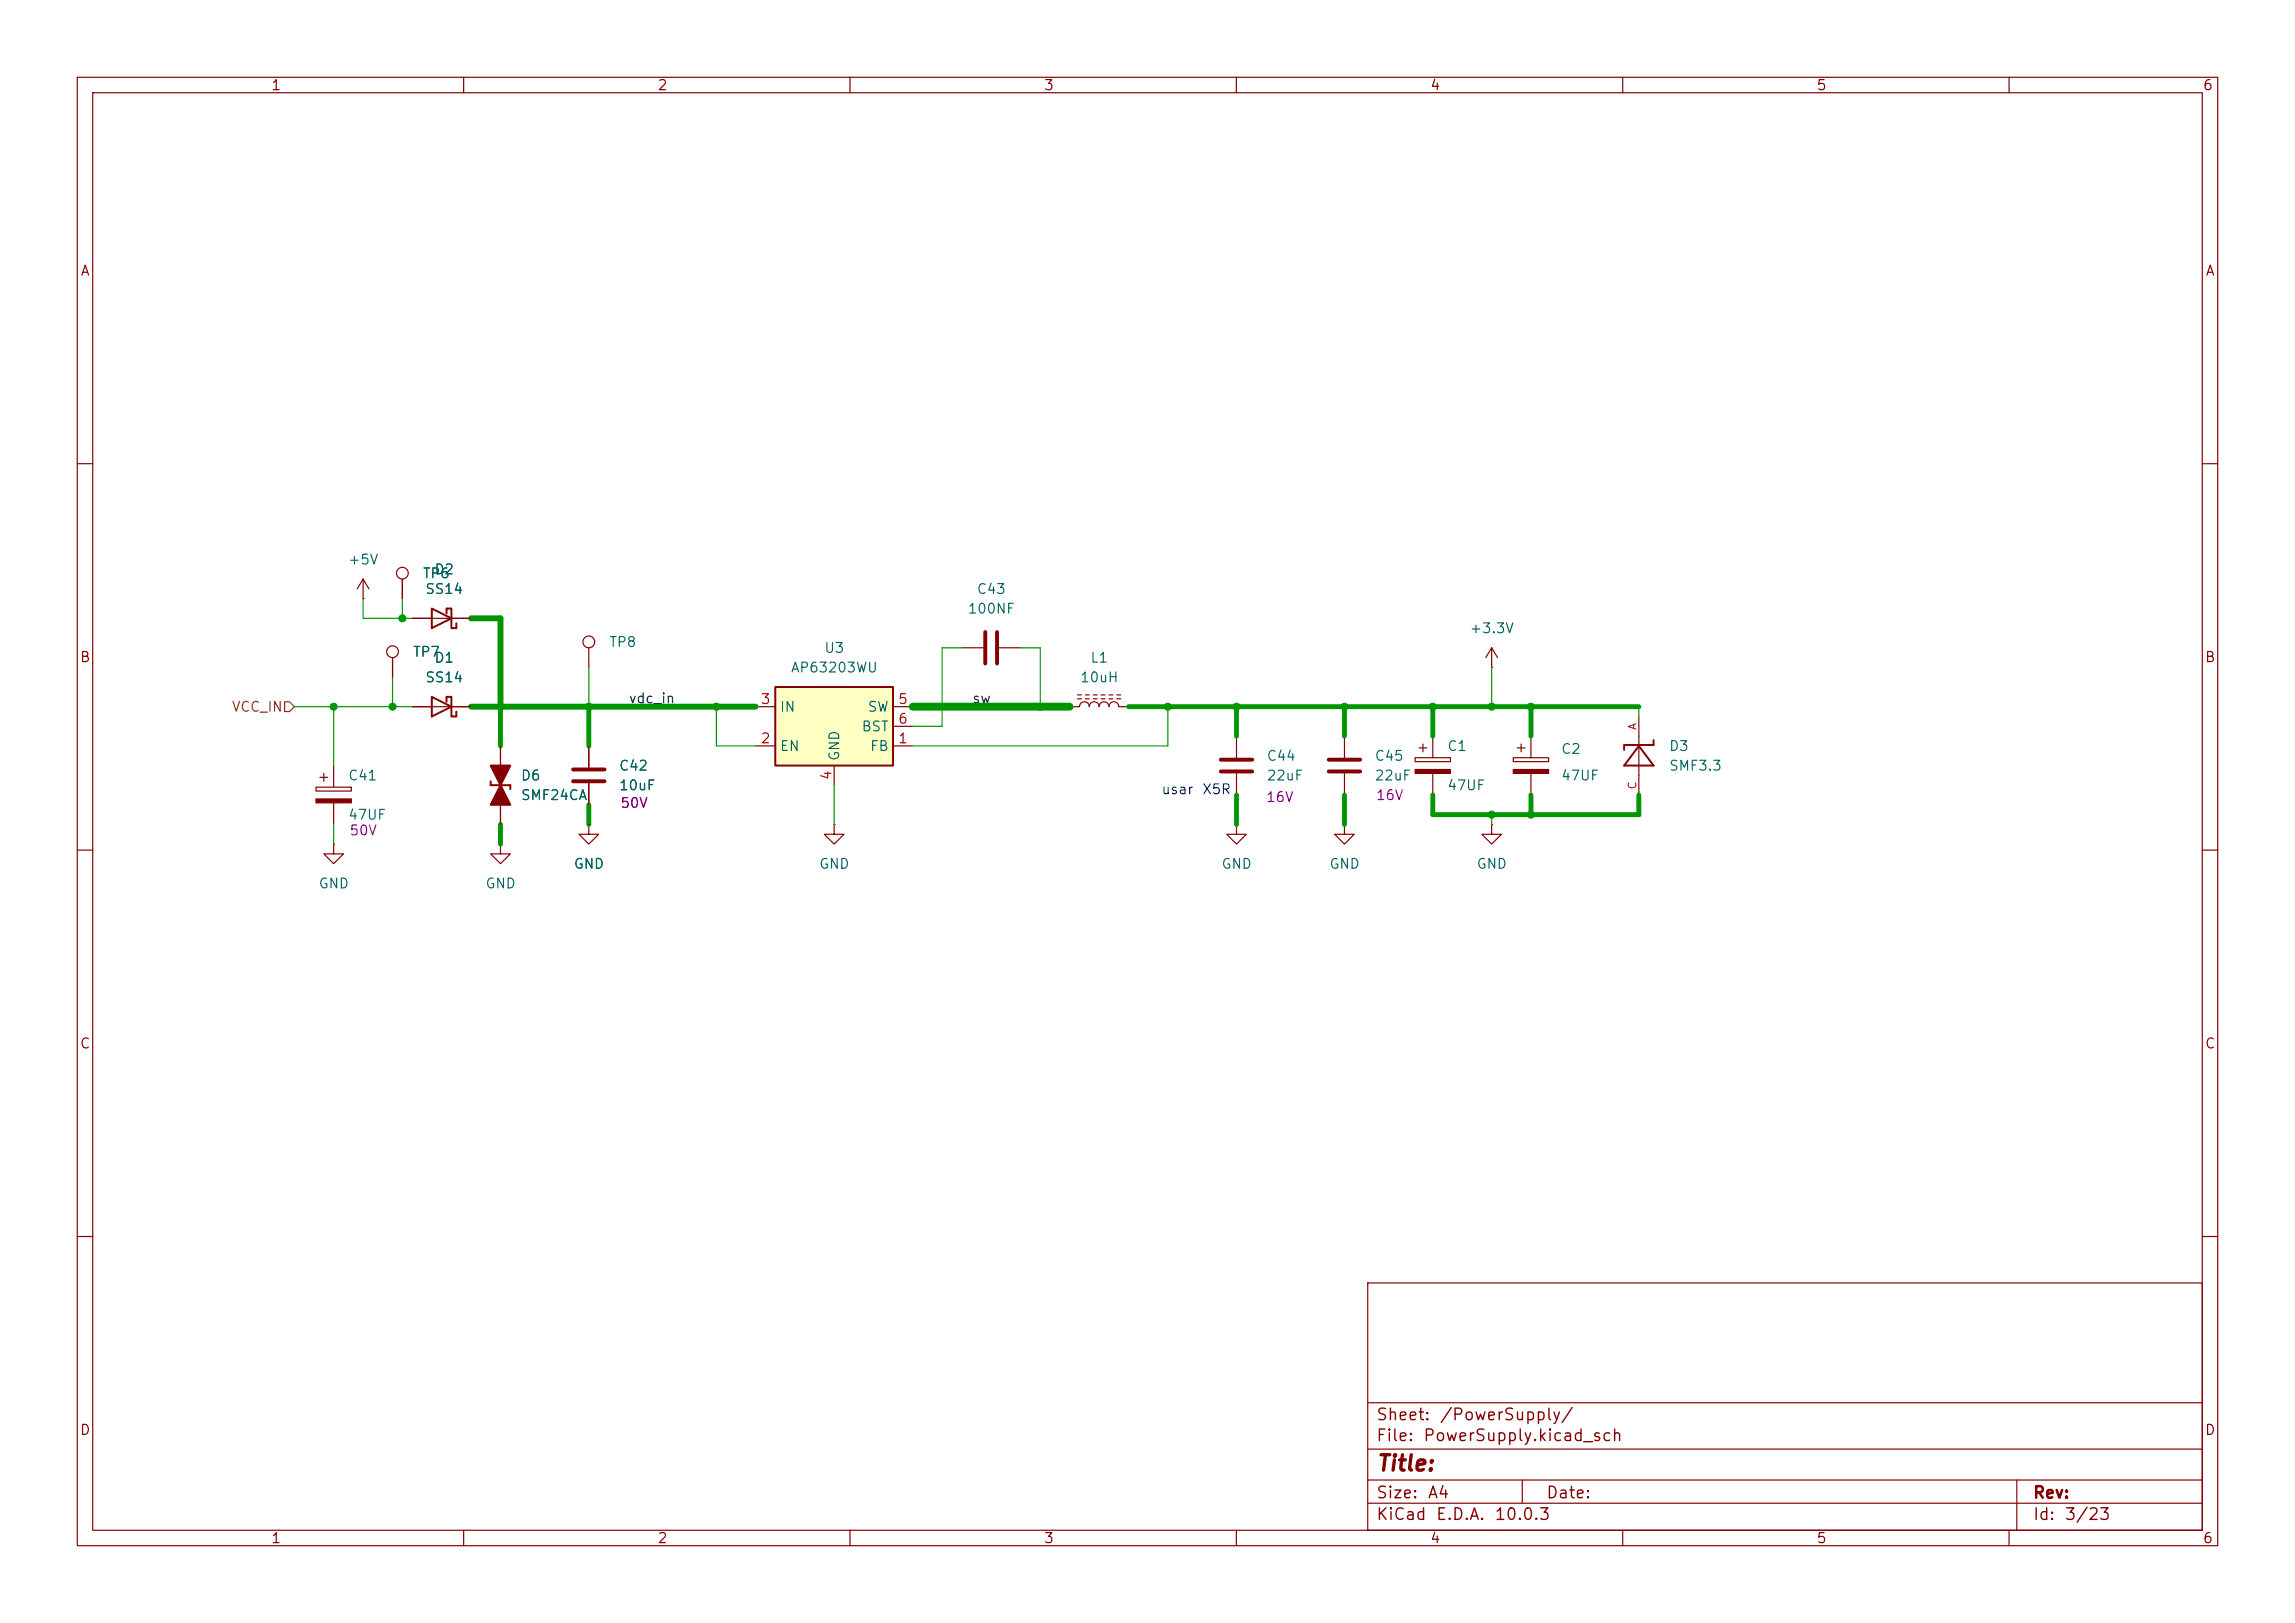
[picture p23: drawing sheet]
<svg xmlns="http://www.w3.org/2000/svg" width="297mm" height="210mm" viewBox="0 0 297 210" stroke-linecap="round" stroke-linejoin="round" font-family="sans-serif">
<defs><g id="words">
<text font-size="2" fill="#840000" x="178" y="190.8">Title:</text>
<g font-size="1.5" fill="#840000">
<text x="178" y="184.2">Sheet:</text>
<text x="186.2" y="184.2">/PowerSupply/</text>
<text x="178" y="186.9">File:</text>
<text x="184.1" y="186.9">PowerSupply.kicad_sch</text>
<text x="178" y="197.1">KiCad</text>
<text x="178" y="194.3">Size:</text>
<text x="184.7" y="194.3">A4</text>
<text x="185.7" y="197.1">E.D.A.</text>
<text x="193.3" y="197.1">10.0.3</text>
<text x="200" y="194.3">Date:</text>
<text x="263" y="194.3">Rev:</text>
<text x="263" y="197.1">Id:</text>
<text x="267.1" y="197.1">3/23</text>
</g>
<g font-size="1.3" fill="#840000">
<text x="35" y="12">1</text>
<text x="85" y="12">2</text>
<text x="135" y="12">3</text>
<text x="185" y="12">4</text>
<text x="235" y="12">5</text>
<text x="285" y="12">6</text>
<text x="10.3" y="36">A</text>
<text x="285.3" y="36">A</text>
<text x="10.3" y="86">B</text>
<text x="285.3" y="86">B</text>
<text x="10.3" y="136">C</text>
<text x="285.3" y="136">C</text>
<text x="10.3" y="186">D</text>
<text x="285.3" y="186">D</text>
<text x="35" y="200">1</text>
<text x="85" y="200">2</text>
<text x="135" y="200">3</text>
<text x="185" y="200">4</text>
<text x="235" y="200">5</text>
<text x="285" y="200">6</text>
</g>
<g font-size="1.3" fill="#006464">
<text x="45" y="73.4">+5V</text>
<text x="54.6" y="75.1">TP6</text>
<text x="54.9" y="77.2">SS14</text>
<text x="56.1" y="74.6">D2</text>
<text x="126.3" y="77.2">C43</text>
<text x="125.1" y="79.7">100NF</text>
<text x="190.1" y="82.3">+3.3V</text>
<text x="53.3" y="85.3">TP7</text>
<text x="54.9" y="88.6">SS14</text>
<text x="56.1" y="86.1">D1</text>
<text x="78.7" y="84">TP8</text>
<text x="102.3" y="87.3">AP63203WU</text>
<text x="106.6" y="84.8">U3</text>
<text x="139.7" y="88.6">10uH</text>
<text x="141" y="86.1">L1</text>
<text x="100.8" y="92.4">IN</text>
<text x="111.4" y="95">BST</text>
<text x="112.2" y="92.4">SW</text>
<text x="45" y="101.3">C41</text>
<text x="67.3" y="101.3">D6</text>
<text x="80" y="100">C42</text>
<text x="100.8" y="97.5">EN</text>
<text x="108.9" y="98.6" transform="rotate(-90 108.9 98.6)">GND</text>
<text x="112.5" y="97.5">FB</text>
<text x="163.8" y="98.8">C44</text>
<text x="163.8" y="101.3">22uF</text>
<text x="177.8" y="98.8">C45</text>
<text x="177.8" y="101.3">22uF</text>
<text x="187.2" y="97.5">C1</text>
<text x="201.9" y="97.9">C2</text>
<text x="201.9" y="101.3">47UF</text>
<text x="215.9" y="97.5">D3</text>
<text x="215.9" y="100">SMF3.3</text>
<text x="45" y="106.4">47UF</text>
<text x="67.3" y="103.8">SMF24CA</text>
<text x="80" y="102.6">10uF</text>
<text x="187.2" y="102.6">47UF</text>
<text x="74.2" y="112.7">GND</text>
<text x="105.9" y="112.7">GND</text>
<text x="158" y="112.7">GND</text>
<text x="172" y="112.7">GND</text>
<text x="191" y="112.7">GND</text>
<text x="41.1" y="115.3">GND</text>
<text x="62.7" y="115.3">GND</text>
</g>
<text font-size="1.3" fill="#725600" x="29.9" y="92.4">VCC_IN</text>
<g font-size="1.3" fill="#0f0f0f">
<text x="81.3" y="91.3">vdc_in</text>
<text x="125.7" y="91.3">sw</text>
</g>
<g font-size="1.3" fill="#a90000">
<text x="98.4" y="91.4">3</text>
<text x="116.1" y="91.4">5</text>
<text x="116.1" y="94">6</text>
<text x="98.4" y="96.5">2</text>
<text x="107.9" y="101" transform="rotate(-90 107.9 101)">4</text>
<text x="116.1" y="96.5">1</text>
</g>
<g font-size="1.3" fill="#840084">
<text x="80.2" y="104.9">50V</text>
<text x="163.8" y="104.1">16V</text>
<text x="178" y="103.8">16V</text>
<text x="45.1" y="108.4">50V</text>
</g>
<g font-size="1.3" fill="#0000c2">
<text x="150.2" y="103.1">usar</text>
<text x="155.5" y="103.1">X5R</text>
</g>
<g font-size="1" fill="#a90000">
<text x="212" y="94.5" transform="rotate(-90 212 94.5)">A</text>
<text x="212" y="102.2" transform="rotate(-90 212 102.2)">C</text>
</g>
</g></defs>
<g fill="none" stroke="#840000" stroke-width=".15">
<path d="M10 10h277v190h-277zM12 12h273v186h-273zM60 10v2M110 10v2M160 10v2M210 10v2M260 10v2M10 60h2M47 77.5h.1M47 74.9l-.8 1.3M47 74.9l.8 1.3M47 74.9v2.6"/>
<path d="M52.1 74.9v2.6M285 60h2M43.2 99.1v2.8M50.8 85.1v2.5M53.3 80h7.7M53.3 91.4h7.7M76.2 83.8v2.6M160 95.3v2.7M183.1 98h4.6v.6h-4.6zM183.6 96.8h1.1M184.1 96.3v1M185.4 95.3v2.7"/>
<path d="M10 110h2M40.9 101.9h4.6v.5h-4.6zM41.4 100.6h1M41.9 100.1v1M43.2 109.2v1.3h1.2l-1.2 1.3-1.3-1.3h1.3M43.2 109.2h.1M43.2 103.9v2.8M160 106.7v1.3h1.3l-1.3 1.2-1.3-1.2h1.3M160 106.7h.1M160 100.1v2.8M185.4 100.1v2.8M193 106.7v1.3h1.3l-1.3 1.2-1.2-1.2h1.2"/>
<path d="M193 106.7h.1M285 110h2M10 160h2M177 166h108v32h-108zM285 160h2M60 198v2M110 198v2M160 198v2M177 194.5h108M177 191.5h108M177 187.5h108M177 181.5h108"/>
<path d="M197 191.5v3M210 198v2M260 198v2M261 191.5v6.5"/>
<circle cx="52.1" cy="74.2" r=".76"/>
<circle cx="50.8" cy="84.3" r=".76"/>
<circle cx="76.2" cy="83.1" r=".76"/>
</g>
<g fill="#840000" stroke="#840000" stroke-width=".15">
<path d="M183.1 99.6h4.6v.5h-4.6z"/>
<path d="M40.9 103.4h4.6v.5h-4.6z"/>
</g>
<path d="M55.9 78.7l2.5 1.3-2.5 1.3zM57.8 79.4v-.7h.6v2.6h.7v-.7M55.9 90.2l2.5 1.2-2.5 1.3zM57.8 90.8v-.6h.6v2.5h.7v-.6" fill="none" stroke="#840000" stroke-width=".25"/>
<path d="M158 98.3h4.1M158 99.8h4.1" fill="none" stroke="#840000" stroke-width=".51"/>
<path d="M100.3 88.9h15.3v10.2h-15.3z" fill="#ffffc2"/>
<path d="M100.3 88.9h15.3v10.2h-15.3zM212.1 96.5l1.9 2.6h-3.8zM214 95.8v.6h-3.8v.6M63.5 101.1v.5h2.5v.5" fill="none" stroke="#840000" stroke-width=".25"/>
<g fill="none" stroke="#840000" stroke-width=".15">
<path d="M52.1 74.9v2.6M50.8 85.1v2.5M53.3 91.4h2.6M53.3 80h2.6M58.4 91.4h2.6M58.4 80h2.6M64.8 96.5v2.6M76.2 96.5v2.8M97.8 96.5h2.5M97.8 91.4h2.5M107.9 99.1v2.5M115.6 96.5h2.5"/>
<path d="M115.6 91.4h2.5M115.6 94h2.5M124.5 83.8h2.8M129.3 83.8h2.8M138.4 91.4h1.3a.64 .64 0 0 1 .6-.6 .64 .64 0 0 1 .7 .6 .64 .64 0 0 1 .6-.6 .64 .64 0 0 1 .6 .6 .64 .64 0 0 1 .7-.6 .64 .64 0 0 1 .6 .6 .64 .64 0 0 1 .6-.6 .64 .64 0 0 1 .7 .6h1.2M139.4 90.4h.6M139.4 89.9h.6M140.5 90.4h.5M140.5 89.9h.5M141.5 90.4h.5M141.5 89.9h.5M142.5 90.4h.5"/>
<path d="M142.5 89.9h.5M143.5 90.4h.5M143.5 89.9h.5M144.5 90.4h.5M144.5 89.9h.5M174 95.3v2.7M193 86.4h.1M193 83.8l-.7 1.3M193 83.8l.8 1.3M193 83.8v2.6M195.8 98h4.6v.6h-4.6zM196.3 96.8h1.1"/>
<path d="M196.8 96.3v1M198.1 95.3v2.7M212.1 92.7v10.2M64.8 109.2v1.3h1.2l-1.2 1.3-1.3-1.3h1.3M64.8 109.2h.1M64.8 100.3v2.6M64.8 104.1v2.6M76.2 106.7v1.3h1.3l-1.3 1.2-1.3-1.2h1.3M76.2 106.7h.1M76.2 101.3v2.8M107.9 106.7v1.3h1.3l-1.3 1.2-1.2-1.2h1.2M107.9 106.7h.1"/>
<path d="M174 106.7v1.3h1.3l-1.3 1.2-1.3-1.2h1.3M174 106.7h.1M174 100.1v2.8M198.1 100.1v2.8"/>
</g>
<g fill="#840000" stroke="#840000" stroke-width=".25">
<path d="M64.8 101.6l1.2 2.5h-2.5z"/>
<path d="M63.5 99.1h2.5l-1.2 2.5z"/>
</g>
<path d="M74.2 99.6h4M127.5 81.8v4.1M129 81.8v4.1M172 98.3h4M172 99.8h4M74.2 101.1h4" fill="none" stroke="#840000" stroke-width=".51"/>
<path d="M195.8 99.6h4.6v.5h-4.6z" fill="#840000" stroke="#840000" stroke-width=".15"/>
<path d="M36.8 90.8h.7l.6 .6-.6 .7h-.7z" fill="none" stroke="#725600" stroke-width=".15"/>
<g fill="none" stroke="#009600" stroke-width=".63">
<path d="M64.8 91.4v5.1M76.2 91.4v5.1M146 91.4h66.1M160 91.4v3.9M174 91.4v3.9M185.4 91.4v3.9M198.1 91.4v3.9M64.8 106.7v2.5M76.2 104.1v2.6M160 102.9v3.8M174 102.9v3.8M185.4 102.9v2.5h26.7v-2.5"/>
<path d="M198.1 102.9v2.5"/>
</g>
<g fill="none" stroke="#009600" stroke-width=".15">
<path d="M47 77.5v2.5h6.3M52.1 77.5v2.5M38.1 91.4h15.2M43.2 91.4v7.7M50.8 87.6v3.8M76.2 86.4v5M92.7 91.4v5.1h5.1M124.5 83.8h-2.6v10.2h-3.8M132.1 83.8h2.5v7.6M151.1 91.4v5.1h-33M193 86.4v5M212.1 91.4v1.3"/>
<path d="M43.2 106.7v2.5M107.9 101.6v5.1M193 105.4v1.3"/>
</g>
<path d="M118.1 91.4h20.3" fill="none" stroke="#009600" stroke-width="1"/>
<path d="M61 91.4h36.8M61 80h3.8v11.4" fill="none" stroke="#009600" stroke-width=".76"/>
<g fill="#009600" stroke="#009600" stroke-width=".13">
<circle cx="198.1" cy="105.4" r=".46"/>
<circle cx="174" cy="91.4" r=".46"/>
<circle cx="198.1" cy="91.4" r=".46"/>
<circle cx="193" cy="91.4" r=".46"/>
<circle cx="185.4" cy="91.4" r=".46"/>
<circle cx="193" cy="105.4" r=".46"/>
<circle cx="52.1" cy="80" r=".46"/>
<circle cx="50.8" cy="91.4" r=".46"/>
<circle cx="43.2" cy="91.4" r=".46"/>
<circle cx="92.7" cy="91.4" r=".46"/>
<circle cx="76.2" cy="91.4" r=".46"/>
<circle cx="64.8" cy="91.4" r=".46"/>
<circle cx="134.6" cy="91.4" r=".46"/>
<circle cx="151.1" cy="91.4" r=".46"/>
<circle cx="160" cy="91.4" r=".46"/>
</g>
<use href="#words"/>
</svg>
